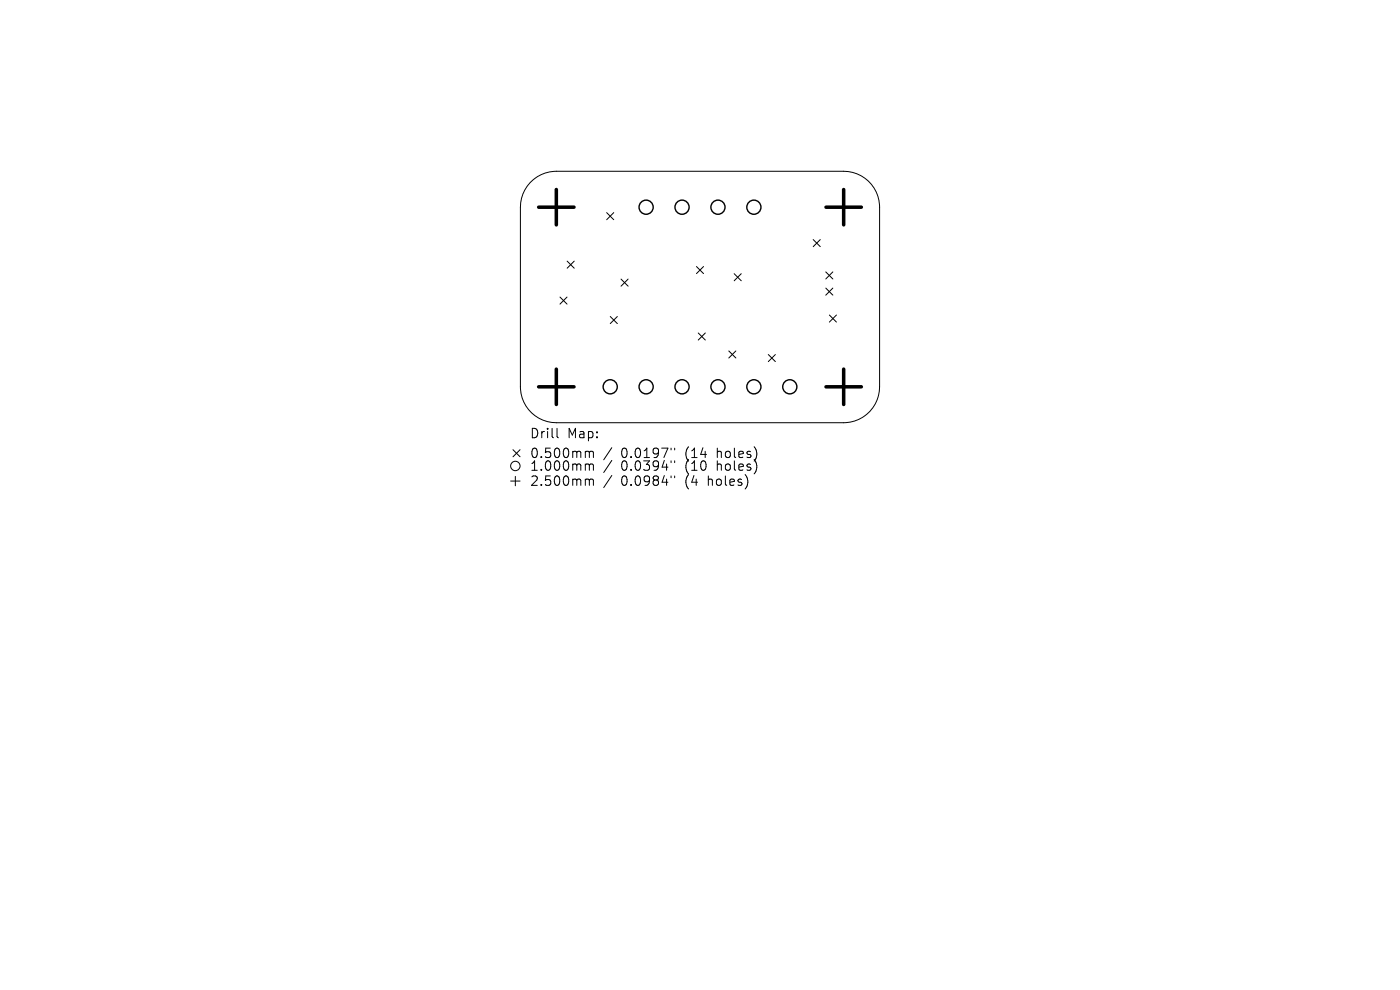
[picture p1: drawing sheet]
<svg xmlns="http://www.w3.org/2000/svg" width="297mm" height="210mm" viewBox="0 0 297 210" stroke-linecap="round" stroke-linejoin="round" font-family="sans-serif">
<defs><g id="words">
<g font-size="2.8">
<text x="112.3" y="93.2">Drill</text>
<text x="120.3" y="93.2">Map:</text>
<text x="112.3" y="97.4">0.500mm</text>
<text x="112.3" y="100.1">1.000mm</text>
<text x="131.8" y="97.4">0.0197&quot;</text>
<text x="131.8" y="100.1">0.0394&quot;</text>
<text x="145.5" y="97.4">(14</text>
<text x="145.5" y="100.1">(10</text>
<text x="152.4" y="97.4">holes)</text>
<text x="152.4" y="100.1">holes)</text>
<text x="112.3" y="103.3">2.500mm</text>
<text x="131.8" y="103.3">0.0984&quot;</text>
<text x="145.5" y="103.3">(4</text>
<text x="150.5" y="103.3">holes)</text>
</g>
</g></defs>
<g fill="none" stroke="#000" stroke-width=".21">
<path d="M112.5 38.7a7.6 7.6 0 0 1 5.5-2.4h61a7.6 7.6 0 0 1 7.6 7.7v38.1a7.6 7.6 0 0 1-7.6 7.6h-61a7.6 7.6 0 0 1-7.6-7.6v-38.1a7.6 7.6 0 0 1 2.1-5.3zM120.3 55.4l1.5 1.5M121.8 55.4l-1.5 1.5M128.7 45.1l1.5 1.5M130.2 45.1l-1.5 1.5M131.7 59.2l1.5 1.5M133.2 59.2l-1.5 1.5M147.8 56.5l1.5 1.5M149.3 56.5l-1.5 1.5M155.8 58.1l1.5 1.5M157.3 58.1l-1.5 1.5M172.5 50.8l1.5 1.5"/>
<path d="M174 50.8l-1.5 1.5M175.2 57.7l1.5 1.5M176.7 57.7l-1.5 1.5M118.8 63l1.5 1.5M120.3 63l-1.5 1.5M129.5 67.1l1.5 1.5M131 67.1l-1.5 1.5M148.1 70.6l1.5 1.5M149.6 70.6l-1.5 1.5M154.6 74.4l1.5 1.5M156.1 74.4l-1.5 1.5M163 75.2l1.5 1.5"/>
<path d="M164.5 75.2l-1.5 1.5M175.2 61.1l1.5 1.5M175.9 66.8l1.5 1.5M176.7 61.1l-1.5 1.5M177.4 66.8l-1.5 1.5M108.8 95.4l1.5 1.5M110.3 95.4l-1.5 1.5M118.2 90.9v1.7l.3 .3M124.5 95.7l.4 .1 .1 .2M124.5 98.4h.2l.3 .3M125 96l.3-.3 .5 .1 .1 1.3M125 96v1.1"/>
<path d="M125 98.7v1.1M125 98.7l.3-.3 .5 .1 .1 1.3M129.8 95l-1.7 2.5M129.8 97.7l-1.7 2.5M142.4 95.1v.3M142.4 97.8v.3M143.1 95.1v.3M143.1 97.8v.3M108.3 102h2M109.3 101v2M124.5 101.6h.2l.3 .3M125 101.9v1.1"/>
<path d="M125 101.9l.3-.3 .5 .1 .1 1.3M129.8 100.9l-1.7 2.5M142.4 101v.3M143.1 101v.3"/>
<circle cx="109.3" cy="98.8" r="1"/>
</g>
<g fill="none" stroke="#000" stroke-width=".3">
<circle cx="137.1" cy="44" r="1.5"/>
<circle cx="144.7" cy="44" r="1.5"/>
<circle cx="152.3" cy="44" r="1.5"/>
<circle cx="159.9" cy="44" r="1.5"/>
<circle cx="129.5" cy="82.1" r="1.5"/>
<circle cx="137.1" cy="82.1" r="1.5"/>
<circle cx="144.7" cy="82.1" r="1.5"/>
<circle cx="152.3" cy="82.1" r="1.5"/>
<circle cx="159.9" cy="82.1" r="1.5"/>
<circle cx="167.6" cy="82.1" r="1.5"/>
</g>
<path d="M114.3 44h7.5M118 40.2v7.5M175.2 44h7.5M179 40.2v7.5M118 78.3v7.5M179 78.3v7.5M114.3 82.1h7.5M175.2 82.1h7.5" fill="none" stroke="#000" stroke-width=".75"/>
<use href="#words"/>
</svg>
